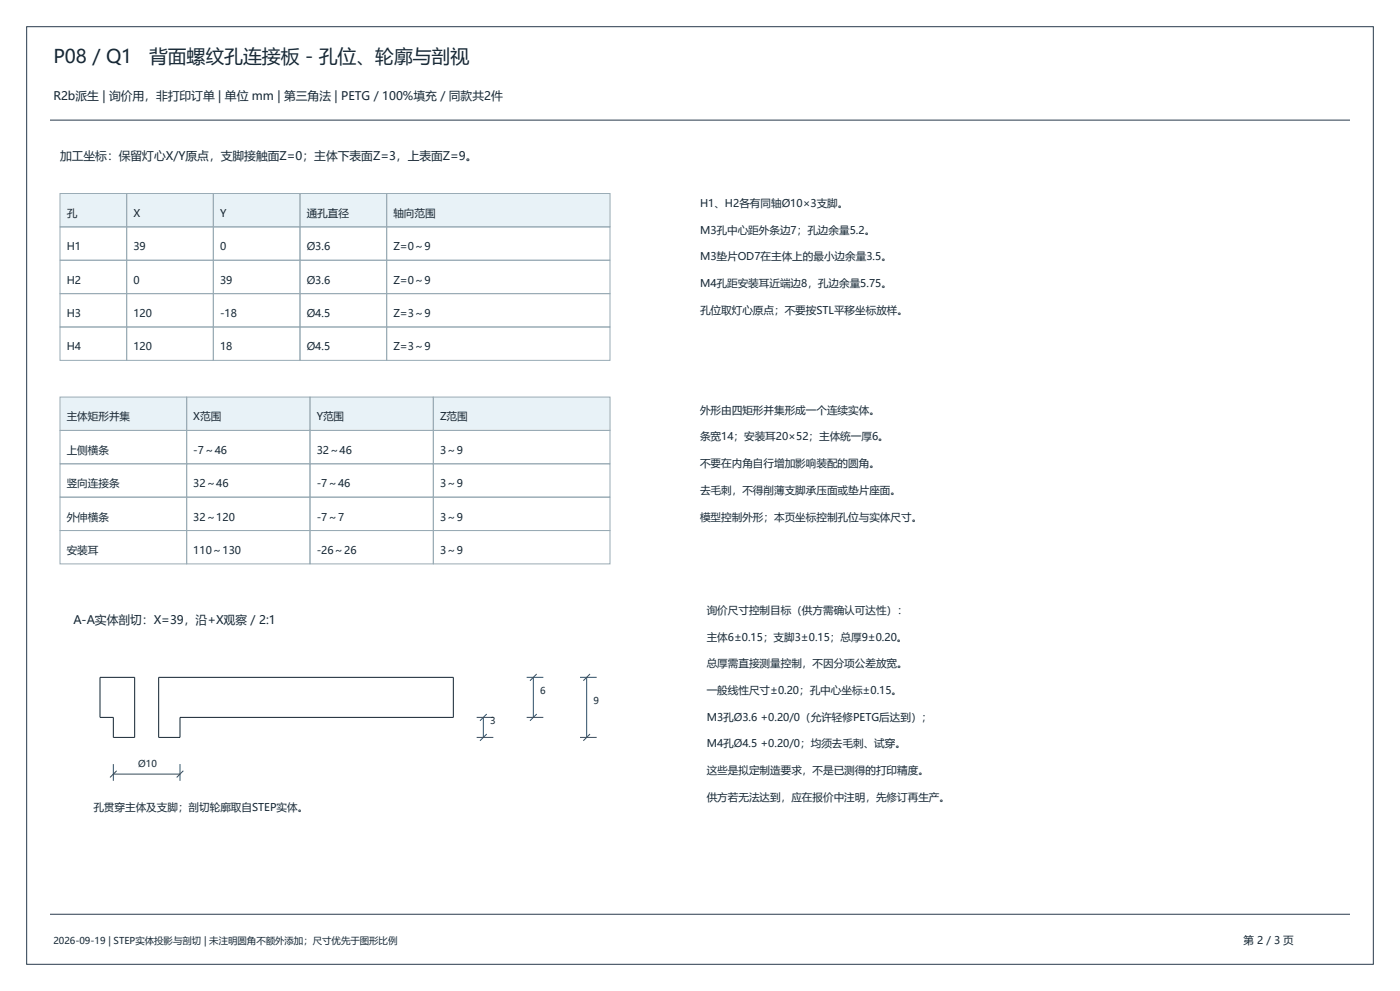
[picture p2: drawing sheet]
<svg xmlns="http://www.w3.org/2000/svg" width="420mm" height="297mm" viewBox="0 0 420 297" stroke-linecap="round" stroke-linejoin="round" font-family="sans-serif">
<defs><g id="words">
<g font-size="5.6" fill="#142633">
<text x="16" y="19">P08 / Q1</text>
<text x="44.7" y="19">背面螺纹孔连接板 - 孔位、轮廓与剖视</text>
</g>
<g font-size="3.5" fill="#142633">
<text x="16" y="30">R2b派生 | 询价用，非打印订单 | 单位 mm | 第三角法 | PETG / 100%填充 / 同款共2件</text>
<text x="18" y="48">加工坐标：保留灯心X/Y原点，支脚接触面Z=0；主体下表面Z=3，上表面Z=9。</text>
<text x="22" y="187">A-A实体剖切：X=39，沿+X观察 / 2:1</text>
</g>
<g font-size="3.2" fill="#142633">
<text x="20" y="65">孔</text>
<text x="40" y="65">X</text>
<text x="66" y="65">Y</text>
<text x="92" y="65">通孔直径</text>
<text x="118" y="65">轴向范围</text>
<text x="210" y="62">H1、H2各有同轴Ø10×3支脚。</text>
<text x="210" y="70">M3孔中心距外条边7；孔边余量5.2。</text>
<text x="20" y="75">H1</text>
<text x="40" y="75">39</text>
<text x="66" y="75">0</text>
<text x="92" y="75">Ø3.6</text>
<text x="118" y="75">Z=0～9</text>
<text x="210" y="78">M3垫片OD7在主体上的最小边余量3.5。</text>
<text x="20" y="85">H2</text>
<text x="40" y="85">0</text>
<text x="66" y="85">39</text>
<text x="92" y="85">Ø3.6</text>
<text x="118" y="85">Z=0～9</text>
<text x="210" y="86">M4孔距安装耳近端边8，孔边余量5.75。</text>
<text x="20" y="95">H3</text>
<text x="40" y="95">120</text>
<text x="66" y="95">-18</text>
<text x="92" y="95">Ø4.5</text>
<text x="118" y="95">Z=3～9</text>
<text x="210" y="94">孔位取灯心原点；不要按STL平移坐标放样。</text>
<text x="20" y="105">H4</text>
<text x="40" y="105">120</text>
<text x="66" y="105">18</text>
<text x="92" y="105">Ø4.5</text>
<text x="118" y="105">Z=3～9</text>
<text x="210" y="124">外形由四矩形并集形成一个连续实体。</text>
<text x="20" y="126">主体矩形并集</text>
<text x="58" y="126">X范围</text>
<text x="95" y="126">Y范围</text>
<text x="132" y="126">Z范围</text>
<text x="20" y="136">上侧横条</text>
<text x="58" y="136">-7～46</text>
<text x="95" y="136">32～46</text>
<text x="132" y="136">3～9</text>
<text x="210" y="132">条宽14；安装耳20×52；主体统一厚6。</text>
<text x="210" y="140">不要在内角自行增加影响装配的圆角。</text>
<text x="20" y="146">竖向连接条</text>
<text x="58" y="146">32～46</text>
<text x="95" y="146">-7～46</text>
<text x="132" y="146">3～9</text>
<text x="210" y="148">去毛刺，不得削薄支脚承压面或垫片座面。</text>
<text x="20" y="156">外伸横条</text>
<text x="58" y="156">32～120</text>
<text x="95" y="156">-7～7</text>
<text x="132" y="156">3～9</text>
<text x="210" y="156">模型控制外形；本页坐标控制孔位与实体尺寸。</text>
<text x="20" y="166">安装耳</text>
<text x="58" y="166">110～130</text>
<text x="95" y="166">-26～26</text>
<text x="132" y="166">3～9</text>
<text x="212" y="184">询价尺寸控制目标（供方需确认可达性）：</text>
<text x="212" y="192">主体6±0.15；支脚3±0.15；总厚9±0.20。</text>
<text x="212" y="200">总厚需直接测量控制，不因分项公差放宽。</text>
<text x="212" y="208">一般线性尺寸±0.20；孔中心坐标±0.15。</text>
<text x="212" y="216">M3孔Ø3.6 +0.20/0（允许轻修PETG后达到）；</text>
<text x="212" y="224">M4孔Ø4.5 +0.20/0；均须去毛刺、试穿。</text>
<text x="212" y="232">这些是拟定制造要求，不是已测得的打印精度。</text>
<text x="28" y="243">孔贯穿主体及支脚；剖切轮廓取自STEP实体。</text>
<text x="212" y="240">供方若无法达到，应在报价中注明，先修订再生产。</text>
<text x="373" y="283">第 2 / 3 页</text>
</g>
<g font-size="2.8" fill="#142633">
<text x="162" y="208">6</text>
<text x="178" y="211">9</text>
<text x="147" y="217">3</text>
<text x="41.5" y="230">Ø10</text>
<text x="16" y="283">2026-09-19 | STEP实体投影与剖切 | 未注明圆角不额外添加；尺寸优先于图形比例</text>
</g>
</g></defs>
<path d="M8 8h404v281h-404zM15 36h390M15 274h390" fill="none" stroke="#293b4d" stroke-width=".3"/>
<path d="M18 58h165v10h-165z" fill-rule="evenodd" fill="#e8f2f7"/>
<g fill="none" stroke="#99abb5" stroke-width=".3">
<path d="M18 58h20v10h-20zM38 58h26v10h-26zM64 58h26v10h-26zM90 58h26v10h-26zM116 58h67v10h-67zM18 68h20v10h-20zM18 78h20v10h-20zM38 68h26v10h-26zM38 78h26v10h-26zM64 68h26v10h-26zM64 78h26v10h-26zM90 68h26v10h-26z"/>
<path d="M90 78h26v10h-26zM116 68h67v10h-67zM116 78h67v10h-67zM18 88h20v10h-20zM18 98h20v10h-20zM38 88h26v10h-26zM38 98h26v10h-26zM64 88h26v10h-26zM64 98h26v10h-26zM90 88h26v10h-26zM90 98h26v10h-26zM116 88h67v10h-67z"/>
<path d="M116 98h67v10h-67z"/>
</g>
<path d="M18 119h165v10h-165z" fill-rule="evenodd" fill="#e8f2f7"/>
<g fill="none" stroke="#99abb5" stroke-width=".3">
<path d="M18 119h38v10h-38zM56 119h37v10h-37zM93 119h37v10h-37zM130 119h53v10h-53zM18 129h38v10h-38zM18 139h38v10h-38zM56 129h37v10h-37zM56 139h37v10h-37zM93 129h37v10h-37zM93 139h37v10h-37zM130 129h53v10h-53zM130 139h53v10h-53z"/>
<path d="M18 149h38v10h-38zM18 159h38v10h-38zM56 149h37v10h-37zM56 159h37v10h-37zM93 149h37v10h-37zM93 159h37v10h-37zM130 149h53v10h-53zM130 159h53v10h-53z"/>
</g>
<path d="M30 203h10.4v18h-6.4v-6h-4zM47.6 203h88.4v12h-82v6h-6.4z" fill="none" stroke="#14212e" stroke-width=".3"/>
<g fill="none" stroke="#264d6b" stroke-width=".3">
<path d="M143 215h5M145 215v6M146 214l-2 2M158 215h5M158 203h5M160 203v12M161 214l-2 2M161 202l-2 2M174 203h5M176 203v18M177 202l-2 2M34 232h20"/>
<path d="M34 229v5M35 231l-2 2M54 229v5M55 231l-2 2M143 221h5M146 220l-2 2M174 221h5M177 220l-2 2"/>
</g>
<use href="#words"/>
</svg>
